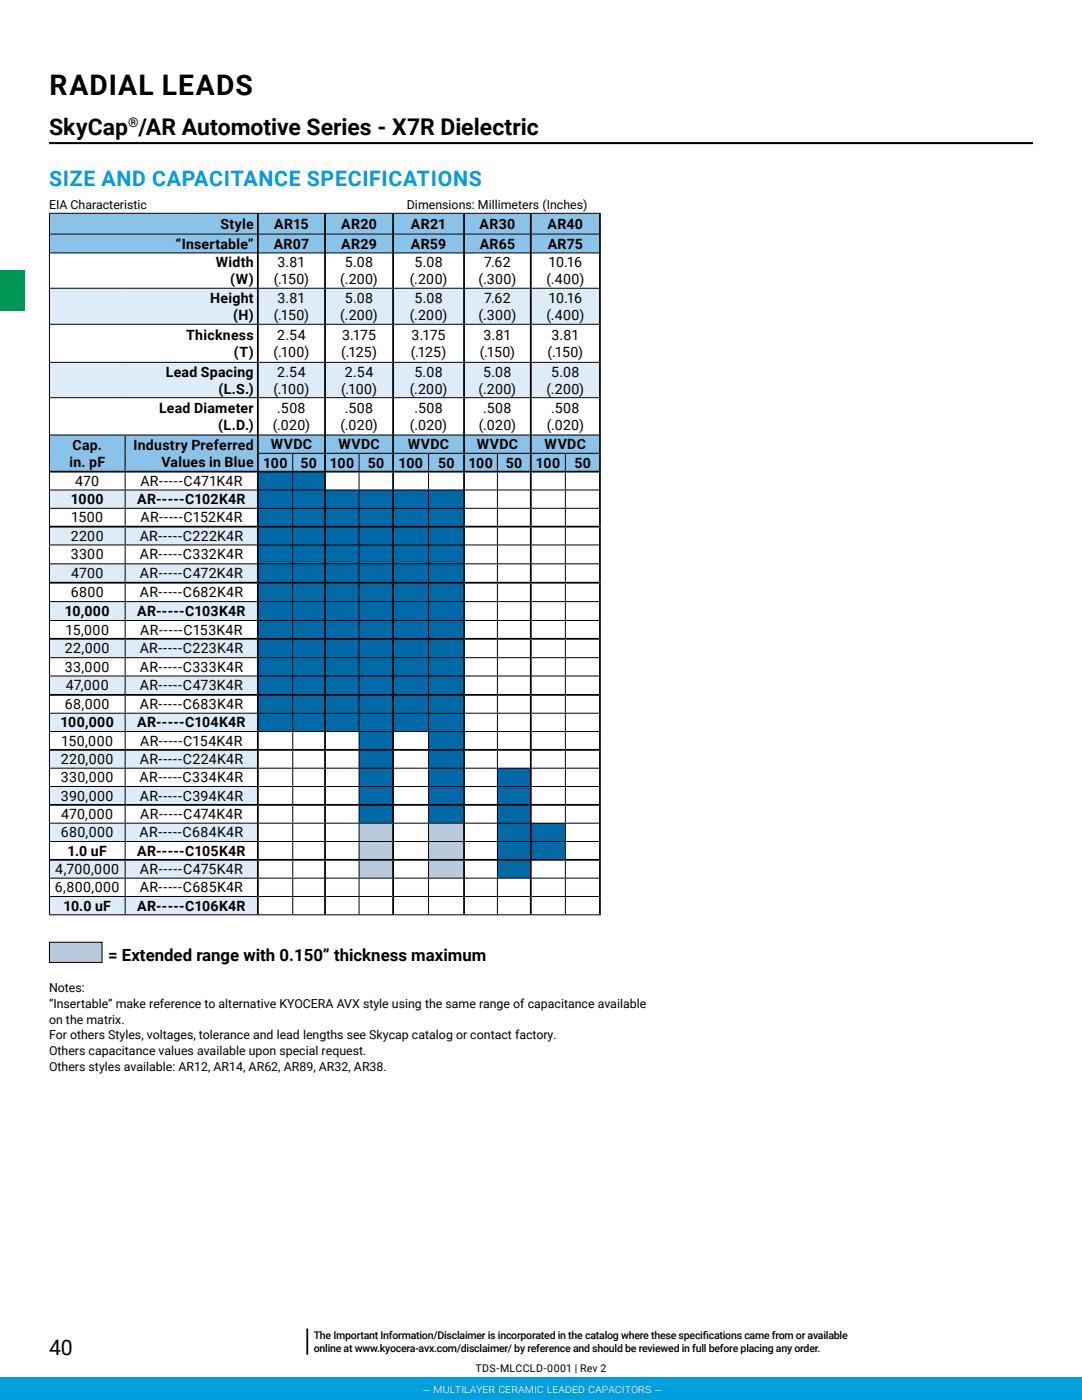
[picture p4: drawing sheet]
<svg xmlns="http://www.w3.org/2000/svg" width="216mm" height="279mm" viewBox="0 0 216 279" stroke-linecap="round" stroke-linejoin="round" font-family="sans-serif">
<defs><g id="words">
<text font-size="5.6" x="9.9" y="19">RADIAL LEADS</text>
<text font-size="4.6" x="9.8" y="26.9">SkyCap /AR Automotive Series - X7R Dielectric</text>
<text font-size="4.2" fill="#00a0df" x="9.8" y="37.2">SIZE AND CAPACITANCE SPECIFICATIONS</text>
<text font-size="4.2" x="9.8" y="270.4">40</text>
<text font-size="3.4" x="21.6" y="191.8">= Extended range with 0.150” thickness maximum</text>
<g font-size="2.8">
<text x="44" y="45.6">Style</text>
<text x="54.7" y="45.6">AR15</text>
<text x="68.1" y="45.6">AR20</text>
<text x="82" y="45.6">AR21</text>
<text x="95.7" y="45.6">AR30</text>
<text x="109.3" y="45.6">AR40</text>
<text x="35" y="49.6">“Insertable”</text>
<text x="43.1" y="53.3">Width</text>
<text x="54.6" y="49.6">AR07</text>
<text x="55.4" y="53.3">3.81</text>
<text x="68.1" y="49.6">AR29</text>
<text x="68.8" y="53.3">5.08</text>
<text x="82" y="49.6">AR59</text>
<text x="82.7" y="53.3">5.08</text>
<text x="95.7" y="49.6">AR65</text>
<text x="96.6" y="53.3">7.62</text>
<text x="109.3" y="49.6">AR75</text>
<text x="109.5" y="53.3">10.16</text>
<text x="45.9" y="56.7">(W)</text>
<text x="54.6" y="56.7">(.150)</text>
<text x="67.9" y="56.7">(.200)</text>
<text x="81.8" y="56.7">(.200)</text>
<text x="95.5" y="56.7">(.300)</text>
<text x="109" y="56.7">(.400)</text>
<text x="42" y="60.4">Height</text>
<text x="46.5" y="63.8">(H)</text>
<text x="54.6" y="63.8">(.150)</text>
<text x="55.4" y="60.4">3.81</text>
<text x="67.9" y="63.8">(.200)</text>
<text x="68.8" y="60.4">5.08</text>
<text x="81.8" y="63.8">(.200)</text>
<text x="82.7" y="60.4">5.08</text>
<text x="95.5" y="63.8">(.300)</text>
<text x="96.6" y="60.4">7.62</text>
<text x="109" y="63.8">(.400)</text>
<text x="109.5" y="60.4">10.16</text>
<text x="37.2" y="67.8">Thickness</text>
<text x="46.7" y="71.2">(T)</text>
<text x="54.6" y="71.2">(.100)</text>
<text x="55.3" y="67.8">2.54</text>
<text x="68.1" y="71.2">(.125)</text>
<text x="68.3" y="67.8">3.175</text>
<text x="82" y="71.2">(.125)</text>
<text x="82.1" y="67.8">3.175</text>
<text x="95.7" y="71.2">(.150)</text>
<text x="96.5" y="67.8">3.81</text>
<text x="109.3" y="71.2">(.150)</text>
<text x="110" y="67.8">3.81</text>
<text x="33.1" y="75.1">Lead Spacing</text>
<text x="55.3" y="75.1">2.54</text>
<text x="68.8" y="75.1">2.54</text>
<text x="82.7" y="75.1">5.08</text>
<text x="96.4" y="75.1">5.08</text>
<text x="110" y="75.1">5.08</text>
<text x="31.7" y="82.4">Lead Diameter</text>
<text x="43.6" y="78.5">(L.S.)</text>
<text x="54.6" y="78.5">(.100)</text>
<text x="55.3" y="82.4">.508</text>
<text x="68.1" y="78.5">(.100)</text>
<text x="68.8" y="82.4">.508</text>
<text x="81.8" y="78.5">(.200)</text>
<text x="82.7" y="82.4">.508</text>
<text x="95.5" y="78.5">(.200)</text>
<text x="96.4" y="82.4">.508</text>
<text x="109.1" y="78.5">(.200)</text>
<text x="110" y="82.4">.508</text>
<text x="14.5" y="89.8">Cap.</text>
<text x="26.6" y="89.8">Industry Preferred</text>
<text x="43.5" y="85.8">(L.D.)</text>
<text x="54" y="89.6">WVDC</text>
<text x="54.4" y="85.8">(.020)</text>
<text x="67.5" y="89.6">WVDC</text>
<text x="67.9" y="85.8">(.020)</text>
<text x="81.4" y="89.6">WVDC</text>
<text x="81.8" y="85.8">(.020)</text>
<text x="95.1" y="89.6">WVDC</text>
<text x="95.5" y="85.8">(.020)</text>
<text x="108.7" y="89.6">WVDC</text>
<text x="109.1" y="85.8">(.020)</text>
<text x="13.8" y="93.2">in. pF</text>
<text x="32.2" y="93.2">Values in Blue</text>
<text x="52.5" y="93.3">100</text>
<text x="60" y="93.3">50</text>
<text x="65.8" y="93.3">100</text>
<text x="73.4" y="93.3">50</text>
<text x="79.5" y="93.3">100</text>
<text x="87.4" y="93.3">50</text>
<text x="93.5" y="93.3">100</text>
<text x="100.9" y="93.3">50</text>
<text x="106.9" y="93.3">100</text>
<text x="114.6" y="93.3">50</text>
<text x="14.1" y="100.6">1000</text>
<text x="15" y="97">470</text>
<text x="27.4" y="100.6">AR-----C102K4R</text>
<text x="28" y="97">AR-----C471K4R</text>
<text x="14.1" y="107.9">2200</text>
<text x="14.2" y="104.3">1500</text>
<text x="27.9" y="107.9">AR-----C222K4R</text>
<text x="28" y="104.3">AR-----C152K4R</text>
<text x="14.1" y="111.6">3300</text>
<text x="27.9" y="111.6">AR-----C332K4R</text>
<text x="14.1" y="119.2">6800</text>
<text x="14.2" y="115.4">4700</text>
<text x="27.9" y="119.2">AR-----C682K4R</text>
<text x="27.9" y="115.4">AR-----C472K4R</text>
<text x="12.9" y="122.9">10,000</text>
<text x="27.4" y="122.9">AR-----C103K4R</text>
<text x="12.9" y="130.4">22,000</text>
<text x="13.1" y="126.7">15,000</text>
<text x="27.9" y="130.4">AR-----C223K4R</text>
<text x="28" y="126.7">AR-----C153K4R</text>
<text x="13" y="134.1">33,000</text>
<text x="13.1" y="137.8">47,000</text>
<text x="27.9" y="134.1">AR-----C333K4R</text>
<text x="27.9" y="137.8">AR-----C473K4R</text>
<text x="13" y="141.5">68,000</text>
<text x="27.9" y="141.5">AR-----C683K4R</text>
<text x="12.1" y="145.2">100,000</text>
<text x="12.2" y="148.8">150,000</text>
<text x="27.4" y="145.2">AR-----C104K4R</text>
<text x="28" y="148.8">AR-----C154K4R</text>
<text x="12.1" y="152.5">220,000</text>
<text x="27.9" y="152.5">AR-----C224K4R</text>
<text x="12.1" y="156.1">330,000</text>
<text x="12.2" y="159.8">390,000</text>
<text x="27.9" y="156.1">AR-----C334K4R</text>
<text x="27.9" y="159.8">AR-----C394K4R</text>
<text x="12.1" y="167.1">680,000</text>
<text x="12.2" y="163.4">470,000</text>
<text x="27.9" y="167.1">AR-----C684K4R</text>
<text x="28" y="163.4">AR-----C474K4R</text>
<text x="13.5" y="170.8">1.0 uF</text>
<text x="27.4" y="170.8">AR-----C105K4R</text>
<text x="11" y="178.1">6,800,000</text>
<text x="11" y="174.4">4,700,000</text>
<text x="27.9" y="178.1">AR-----C685K4R</text>
<text x="27.9" y="174.4">AR-----C475K4R</text>
<text x="12.6" y="181.7">10.0 uF</text>
<text x="27.4" y="181.7">AR-----C106K4R</text>
</g>
<text font-size="2.7" x="25.6" y="25.3">®</text>
<g font-size="2.5">
<text x="9.8" y="41.8">EIA Characteristic</text>
<text x="81.2" y="41.8">Dimensions: Millimeters (Inches)</text>
<text x="9.8" y="197.9">Notes:</text>
<text x="9.8" y="201.1">“Insertable” make reference to alternative KYOCERA AVX style using the same range of capacitance available</text>
<text x="9.8" y="204.3">on the matrix.</text>
<text x="9.8" y="207.4">For others Styles, voltages, tolerance and lead lengths see Skycap catalog or contact factory.</text>
<text x="9.8" y="210.6">Others capacitance values available upon special request.</text>
<text x="9.8" y="213.8">Others styles available: AR12, AR14, AR62, AR89, AR32, AR38.</text>
</g>
<text font-size="2.5" fill="#fff" x="84.3" y="278.4">– multilayer ceramic leaded capacitors –</text>
<g font-size="2.1">
<text x="62.6" y="267.2">The Important Information/Disclaimer is incorporated in the catalog where these specif</text>
<text x="62.6" y="269.8">online at www.kyocera-avx.com/disclaimer/ by reference and should be reviewed in full before placing any order.</text>
<text x="140.2" y="267.2">ications came from or available</text>
<text x="94.9" y="273.9">TDS-MLCCLD-0001 | Rev 2</text>
</g>
</g></defs>
<path d="M9.8 28.6h196.3" fill="none" stroke="#000" stroke-width=".35"/>
<path d="M0 274.9h215.9v4.5h-215.9z" fill="#00a0df"/>
<path d="M9.8 28.6h196.3M61.3 265.1v5.3" fill="none" stroke="#000" stroke-width=".35"/>
<path d="M-.1 54h5v8.1h-5z" fill="#009754"/>
<path d="M9.9 42.6h41.5v4.1h-41.5zM51.4 42.6h13.5v4.1h-13.5zM64.9 42.6h13.5v4.1h-13.5zM78.4 42.6h14.2v4.1h-14.2zM92.6 42.6h13.3v4.1h-13.3zM105.9 42.6h13.8v4.1h-13.8zM9.9 46.7h41.5v3.8h-41.5zM51.4 46.7h13.5v3.8h-13.5zM64.9 46.7h13.5v3.8h-13.5zM78.4 46.7h14.2v3.8h-14.2zM92.6 46.7h13.3v3.8h-13.3zM105.9 46.7h13.8v3.8h-13.8zM51.4 90.5h7v3.6h-7zM58.4 90.5h6.5v3.6h-6.5zM64.9 90.5h6.7v3.6h-6.7zM71.6 90.5h6.8v3.6h-6.8zM78.4 90.5h7.1v3.6h-7.1zM85.5 90.5h7.1v3.6h-7.1zM92.6 90.5h6.7v3.6h-6.7zM99.3 90.5h6.6v3.6h-6.6zM105.9 90.5h6.9v3.6h-6.9zM112.8 90.5h6.9v3.6h-6.9z" fill="#8ac3e9"/>
<path d="M9.9 57.5h41.5v7.2h-41.5zM51.4 57.5h13.5v7.2h-13.5zM64.9 57.5h13.5v7.2h-13.5zM78.4 57.5h14.2v7.2h-14.2zM92.6 57.5h13.3v7.2h-13.3zM105.9 57.5h13.8v7.2h-13.8zM9.9 72.3h41.5v7.1h-41.5zM51.4 72.3h13.5v7.1h-13.5zM64.9 72.3h13.5v7.1h-13.5zM78.4 72.3h14.2v7.1h-14.2zM92.6 72.3h13.3v7.1h-13.3zM105.9 72.3h13.8v7.1h-13.8z" fill="#ddecf8"/>
<path d="M9.9 86.8h15.1v7.3h-15.1zM25 86.8h26.4v7.3h-26.4zM51.4 86.8h13.5v3.7h-13.5zM64.9 86.8h13.5v3.7h-13.5zM78.4 86.8h14.2v3.7h-14.2zM92.6 86.8h13.3v3.7h-13.3zM105.9 86.8h13.8v3.7h-13.8z" fill="#8ac3e9"/>
<path d="M51.4 94.1h7v3.7h-7zM58.4 94.1h6.5v3.7h-6.5zM51.4 97.8h7v3.6h-7zM58.4 97.8h6.5v3.6h-6.5zM64.9 97.8h6.7v3.6h-6.7zM71.6 97.8h6.8v3.6h-6.8zM78.4 97.8h7.1v3.6h-7.1zM85.5 97.8h7.1v3.6h-7.1zM51.4 101.4h7v3.7h-7zM58.4 101.4h6.5v3.7h-6.5zM64.9 101.4h6.7v3.7h-6.7zM71.6 101.4h6.8v3.7h-6.8zM78.4 101.4h7.1v3.7h-7.1zM85.5 101.4h7.1v3.7h-7.1zM51.4 105.1h7v3.7h-7zM58.4 105.1h6.5v3.7h-6.5zM64.9 105.1h6.7v3.7h-6.7zM71.6 105.1h6.8v3.7h-6.8zM78.4 105.1h7.1v3.7h-7.1zM85.5 105.1h7.1v3.7h-7.1zM51.4 108.8h7v3.7h-7zM58.4 108.8h6.5v3.7h-6.5zM64.9 108.8h6.7v3.7h-6.7zM71.6 108.8h6.8v3.7h-6.8zM78.4 108.8h7.1v3.7h-7.1zM85.5 108.8h7.1v3.7h-7.1zM51.4 112.5h7v3.8h-7zM58.4 112.5h6.5v3.8h-6.5zM64.9 112.5h6.7v3.8h-6.7zM71.6 112.5h6.8v3.8h-6.8zM78.4 112.5h7.1v3.8h-7.1zM85.5 112.5h7.1v3.8h-7.1zM51.4 116.3h7v3.8h-7zM58.4 116.3h6.5v3.8h-6.5zM64.9 116.3h6.7v3.8h-6.7zM71.6 116.3h6.8v3.8h-6.8zM78.4 116.3h7.1v3.8h-7.1zM85.5 116.3h7.1v3.8h-7.1zM51.4 120.1h7v3.7h-7zM58.4 120.1h6.5v3.7h-6.5zM64.9 120.1h6.7v3.7h-6.7zM71.6 120.1h6.8v3.7h-6.8zM78.4 120.1h7.1v3.7h-7.1zM85.5 120.1h7.1v3.7h-7.1zM51.4 123.8h7v3.7h-7zM58.4 123.8h6.5v3.7h-6.5zM64.9 123.8h6.7v3.7h-6.7zM71.6 123.8h6.8v3.7h-6.8zM78.4 123.8h7.1v3.7h-7.1zM85.5 123.8h7.1v3.7h-7.1zM51.4 127.5h7v3.8h-7zM58.4 127.5h6.5v3.8h-6.5zM64.9 127.5h6.7v3.8h-6.7zM71.6 127.5h6.8v3.8h-6.8zM78.4 127.5h7.1v3.8h-7.1zM85.5 127.5h7.1v3.8h-7.1zM51.4 131.3h7v3.6h-7zM58.4 131.3h6.5v3.6h-6.5zM64.9 131.3h6.7v3.6h-6.7zM71.6 131.3h6.8v3.6h-6.8zM78.4 131.3h7.1v3.6h-7.1zM85.5 131.3h7.1v3.6h-7.1zM51.4 134.9h7v3.8h-7zM58.4 134.9h6.5v3.8h-6.5zM64.9 134.9h6.7v3.8h-6.7zM71.6 134.9h6.8v3.8h-6.8zM78.4 134.9h7.1v3.8h-7.1zM85.5 134.9h7.1v3.8h-7.1zM51.4 138.7h7v3.6h-7zM58.4 138.7h6.5v3.6h-6.5zM64.9 138.7h6.7v3.6h-6.7zM71.6 138.7h6.8v3.6h-6.8zM78.4 138.7h7.1v3.6h-7.1zM85.5 138.7h7.1v3.6h-7.1zM51.4 142.3h7v3.7h-7zM58.4 142.3h6.5v3.7h-6.5zM64.9 142.3h6.7v3.7h-6.7zM71.6 142.3h6.8v3.7h-6.8zM78.4 142.3h7.1v3.7h-7.1zM85.5 142.3h7.1v3.7h-7.1zM71.6 146h6.8v3.7h-6.8zM85.5 146h7.1v3.7h-7.1zM71.6 149.7h6.8v3.6h-6.8zM85.5 149.7h7.1v3.6h-7.1zM71.6 153.3h6.8v3.7h-6.8zM85.5 153.3h7.1v3.7h-7.1zM99.3 153.3h6.6v3.7h-6.6zM71.6 157h6.8v3.6h-6.8zM85.5 157h7.1v3.6h-7.1zM99.3 157h6.6v3.6h-6.6zM71.6 160.6h6.8v3.7h-6.8zM85.5 160.6h7.1v3.7h-7.1zM99.3 160.6h6.6v3.7h-6.6zM99.3 164.3h6.6v3.6h-6.6zM105.9 164.3h6.9v3.6h-6.9zM99.3 167.9h6.6v3.7h-6.6zM105.9 167.9h6.9v3.7h-6.9zM99.3 171.6h6.6v3.7h-6.6z" fill="#0069a7"/>
<path d="M9.9 97.8h15.1v3.6h-15.1zM25 97.8h26.4v3.6h-26.4zM9.9 105.1h15.1v3.7h-15.1zM25 105.1h26.4v3.7h-26.4zM9.9 112.5h15.1v3.8h-15.1zM25 112.5h26.4v3.8h-26.4zM9.9 120.1h15.1v3.7h-15.1zM25 120.1h26.4v3.7h-26.4zM9.9 127.5h15.1v3.8h-15.1zM25 127.5h26.4v3.8h-26.4zM9.9 134.9h15.1v3.8h-15.1zM25 134.9h26.4v3.8h-26.4zM9.9 142.3h15.1v3.7h-15.1zM25 142.3h26.4v3.7h-26.4zM9.9 149.7h15.1v3.6h-15.1zM25 149.7h26.4v3.6h-26.4zM9.9 157h15.1v3.6h-15.1zM25 157h26.4v3.6h-26.4zM9.9 164.3h15.1v3.6h-15.1zM25 164.3h26.4v3.6h-26.4zM9.9 171.6h15.1v3.7h-15.1zM25 171.6h26.4v3.7h-26.4zM9.9 178.9h15.1v3.7h-15.1zM25 178.9h26.4v3.7h-26.4z" fill="#ddecf8"/>
<g fill="#b8cbdc">
<path d="M71.6 164.3h6.8v3.6h-6.8zM85.5 164.3h7.1v3.6h-7.1zM71.6 171.6h6.8v3.7h-6.8zM85.5 171.6h7.1v3.7h-7.1z"/>
<path d="M71.6 167.9h6.8v3.7h-6.8zM85.5 167.9h7.1v3.7h-7.1z"/>
</g>
<g fill="none" stroke="#000" stroke-width=".2">
<path d="M9.8 42.6h110.1M9.8 46.7h41.5M9.8 50.5h41.5M9.8 57.5h41.5M9.9 42.7v3.9M9.9 46.8v3.6M9.9 50.6v6.8M9.9 57.6v7M51.6 46.7h13.1M51.6 50.5h13.1M51.6 57.5h13.1M65 46.7h13.3"/>
<path d="M65 50.5h13.3M65 57.5h13.3M78.6 46.7h13.8M78.6 50.5h13.8M78.6 57.5h13.8M92.8 46.7h12.9M92.8 50.5h12.9M92.8 57.5h12.9M106.1 46.7h13.4M106.1 50.5h13.4M106.1 57.5h13.4M9.8 64.7h41.5"/>
<path d="M9.8 72.3h41.5M9.8 79.4h41.5M9.9 64.8v7.4M9.9 72.4v6.9M9.9 79.5v7.2M51.6 64.7h13.1M51.6 72.3h13.1M51.6 79.4h13.1M65 64.7h13.3M65 72.3h13.3M65 79.4h13.3M78.6 64.7h13.8"/>
<path d="M78.6 72.3h13.8M78.6 79.4h13.8M92.8 64.7h12.9M92.8 72.3h12.9M92.8 79.4h12.9M106.1 64.7h13.4M106.1 72.3h13.4M106.1 79.4h13.4M9.8 97.8h41.5M9.8 86.8h41.5M9.9 86.9v10.8M9.9 97.9v3.5"/>
<path d="M25 86.9v7.1M25 94.3v3.4M25 97.9v3.5M51.6 90.5h13.1M51.6 97.8h13.1M51.6 86.8h13.1M58.4 90.6v3.4M58.4 94.3v3.4M58.4 97.9v3.5M65 90.5h13.3M65 97.8h13.3M65 86.8h13.3"/>
<path d="M71.6 90.6v3.4M71.6 94.3v3.4M71.6 97.9v3.5M78.6 90.5h13.8M78.6 97.8h13.8M78.6 86.8h13.8M85.5 90.6v3.4M85.5 94.3v3.4M85.5 97.9v3.5M92.8 90.5h12.9M92.8 97.8h12.9M92.8 86.8h12.9"/>
<path d="M99.3 90.6v3.4M99.3 94.3v3.4M99.3 97.9v3.5M106.1 90.5h13.4M106.1 97.8h13.4M106.1 86.8h13.4M112.8 90.6v3.4M112.8 94.3v3.4M112.8 97.9v3.5M9.8 101.4h41.5M9.8 108.8h41.5M9.8 112.5h41.5"/>
<path d="M9.9 101.5v7.2M9.9 108.8v3.6M9.9 112.6v7.4M25 101.5v3.4M25 105.3v3.4M25 108.8v3.6M25 112.6v3.5M25 116.5v3.5M51.6 101.4h13.1M51.6 108.8h13.1M51.6 112.5h13.1M58.4 101.5v3.4"/>
<path d="M58.4 105.3v3.4M58.4 108.8v3.6M58.4 112.6v3.5M58.4 116.5v3.5M65 101.4h13.3M65 108.8h13.3M65 112.5h13.3M71.6 101.5v3.4M71.6 105.3v3.4M71.6 108.8v3.6M71.6 112.6v3.5M71.6 116.5v3.5"/>
<path d="M78.6 101.4h13.8M78.6 108.8h13.8M78.6 112.5h13.8M85.5 101.5v3.4M85.5 105.3v3.4M85.5 108.8v3.6M85.5 112.6v3.5M85.5 116.5v3.5M92.8 101.4h12.9M92.8 108.8h12.9M92.8 112.5h12.9M99.3 101.5v3.4"/>
<path d="M99.3 105.3v3.4M99.3 108.8v3.6M99.3 112.6v3.5M99.3 116.5v3.5M106.1 101.4h13.4M106.1 108.8h13.4M106.1 112.5h13.4M112.8 101.5v3.4M112.8 105.3v3.4M112.8 108.8v3.6M112.8 112.6v3.5M112.8 116.5v3.5"/>
<path d="M9.8 120.1h41.5M9.8 123.8h41.5M9.8 131.3h41.5M9.8 134.9h41.5M9.9 120.2v3.5M9.9 123.9v7.3M9.9 131.3v3.5M9.9 135v7.2M25 120.2v3.5M25 123.9v3.4M25 127.7v3.5M25 131.3v3.5"/>
<path d="M25 135v3.5M25 138.9v3.3M51.6 120.1h13.1M51.6 123.8h13.1M51.6 131.3h13.1M51.6 134.9h13.1M58.4 120.2v3.5M58.4 123.9v3.4M58.4 127.7v3.5M58.4 131.3v3.5M58.4 135v3.5M58.4 138.9v3.3"/>
<path d="M65 120.1h13.3M65 123.8h13.3M65 131.3h13.3M65 134.9h13.3M71.6 120.2v3.5M71.6 123.9v3.4M71.6 127.7v3.5M71.6 131.3v3.5M71.6 135v3.5M71.6 138.9v3.3M78.6 120.1h13.8M78.6 123.8h13.8"/>
<path d="M78.6 131.3h13.8M78.6 134.9h13.8M85.5 120.2v3.5M85.5 123.9v3.4M85.5 127.7v3.5M85.5 131.3v3.5M85.5 135v3.5M85.5 138.9v3.3M92.8 120.1h12.9M92.8 123.8h12.9M92.8 131.3h12.9M92.8 134.9h12.9"/>
<path d="M99.3 120.2v3.5M99.3 123.9v3.4M99.3 127.7v3.5M99.3 131.3v3.5M99.3 135v3.5M99.3 138.9v3.3M106.1 120.1h13.4M106.1 123.8h13.4M106.1 131.3h13.4M106.1 134.9h13.4M112.8 120.2v3.5M112.8 123.9v3.4"/>
<path d="M112.8 127.7v3.5M112.8 131.3v3.5M112.8 135v3.5M112.8 138.9v3.3M9.8 142.3h41.5M9.8 146h41.5M9.8 153.3h41.5M9.8 157h41.5M9.9 142.4v3.5M9.9 146.1v7.1M9.9 153.4v3.5M9.9 157.1v7.1"/>
<path d="M25 142.4v3.5M25 146.1v3.4M25 149.8v3.4M25 153.4v3.5M25 157.1v3.3M51.6 142.3h13.1M51.6 146h13.1M51.6 153.3h13.1M51.6 157h13.1M58.4 142.4v3.5M58.4 146.1v3.4M58.4 149.8v3.4"/>
<path d="M58.4 153.4v3.5M58.4 157.1v3.3M65 142.3h13.3M65 146h13.3M65 153.3h13.3M65 157h13.3M71.6 142.4v3.5M71.6 146.1v3.4M71.6 149.8v3.4M71.6 153.4v3.5M71.6 157.1v3.3M78.6 142.3h13.8"/>
<path d="M78.6 146h13.8M78.6 153.3h13.8M78.6 157h13.8M85.5 142.4v3.5M85.5 146.1v3.4M85.5 149.8v3.4M85.5 153.4v3.5M85.5 157.1v3.3M92.8 142.3h12.9M92.8 146h12.9M92.8 153.3h12.9M92.8 157h12.9"/>
<path d="M99.3 142.4v3.5M99.3 146.1v3.4M99.3 149.8v3.4M99.3 153.4v3.5M99.3 157.1v3.3M106.1 142.3h13.4M106.1 146h13.4M106.1 153.3h13.4M106.1 157h13.4M112.8 142.4v3.5M112.8 146.1v3.4M112.8 149.8v3.4"/>
<path d="M112.8 153.4v3.5M112.8 157.1v3.3M9.8 164.3h41.5M9.8 167.9h41.5M9.8 175.3h41.5M9.8 178.9h41.5M9.9 164.4v3.5M9.9 168v7.2M9.9 175.3v3.5M9.9 179v3.5M25 160.8v3.4M25 164.4v3.5"/>
<path d="M25 168v3.4M25 171.8v3.4M25 175.3v3.5M25 179v3.5M51.6 164.3h13.1M51.6 167.9h13.1M51.6 175.3h13.1M51.6 178.9h13.1M58.4 160.8v3.4M58.4 164.4v3.5M58.4 168v3.4M58.4 171.8v3.4"/>
<path d="M58.4 175.3v3.5M58.4 179v3.5M65 164.3h13.3M65 167.9h13.3M65 175.3h13.3M65 178.9h13.3M71.6 160.8v3.4M71.6 164.4v3.5M71.6 168v3.4M71.6 171.8v3.4M71.6 175.3v3.5M71.6 179v3.5"/>
<path d="M78.6 164.3h13.8M78.6 167.9h13.8M78.6 175.3h13.8M78.6 178.9h13.8M85.5 160.8v3.4M85.5 164.4v3.5M85.5 168v3.4M85.5 171.8v3.4M85.5 175.3v3.5M85.5 179v3.5M92.8 164.3h12.9M92.8 167.9h12.9"/>
<path d="M92.8 175.3h12.9M92.8 178.9h12.9M99.3 160.8v3.4M99.3 164.4v3.5M99.3 168v3.4M99.3 171.8v3.4M99.3 175.3v3.5M99.3 179v3.5M106.1 164.3h13.4M106.1 167.9h13.4M106.1 175.3h13.4M106.1 178.9h13.4"/>
<path d="M112.8 160.8v3.4M112.8 164.4v3.5M112.8 168v3.4M112.8 171.8v3.4M112.8 175.3v3.5M112.8 179v3.5M9.8 182.6h110.1"/>
</g>
<g fill="none" stroke="#000" stroke-width=".35">
<path d="M51.4 42.7v51.3M64.9 42.7v51.3M78.4 42.7v51.3M92.6 42.7v51.3M105.9 42.7v51.3M119.7 42.7v51.3M10 94.1h109.9M51.4 94.3v10.6M64.9 94.3v10.6M78.4 94.3v10.6M92.6 94.3v10.6M105.9 94.3v10.6"/>
<path d="M119.7 94.3v10.6M10 105.1h109.9M10 116.3h109.9M51.4 105.3v10.8M51.4 116.5v10.8M64.9 105.3v10.8M64.9 116.5v10.8M78.4 105.3v10.8M78.4 116.5v10.8M92.6 105.3v10.8M92.6 116.5v10.8M105.9 105.3v10.8"/>
<path d="M105.9 116.5v10.8M119.7 105.3v10.8M119.7 116.5v10.8M10 127.5h109.9M10 138.7h109.9M51.4 127.7v10.8M51.4 138.9v10.6M64.9 127.7v10.8M64.9 138.9v10.6M78.4 127.7v10.8M78.4 138.9v10.6M92.6 127.7v10.8"/>
<path d="M92.6 138.9v10.6M105.9 127.7v10.8M105.9 138.9v10.6M119.7 127.7v10.8M119.7 138.9v10.6M10 149.7h109.9M51.4 149.8v10.6M64.9 149.8v10.6M78.4 149.8v10.6M92.6 149.8v10.6M105.9 149.8v10.6M119.7 149.8v10.6"/>
<path d="M10 160.6h109.9M10 171.6h109.9M51.4 160.8v10.6M51.4 171.8v10.7M64.9 160.8v10.6M64.9 171.8v10.7M78.4 160.8v10.6M78.4 171.8v10.7M92.6 160.8v10.6M92.6 171.8v10.7M105.9 160.8v10.6M105.9 171.8v10.7"/>
<path d="M119.7 160.8v10.6M119.7 171.8v10.7"/>
</g>
<path d="M9.9 188h10.5v4.1h-10.5z" fill="#b8cbdc"/>
<path d="M9.9 188h10.5v4.1h-10.5z" fill="none" stroke="#000" stroke-width=".2"/>
<use href="#words"/>
</svg>
